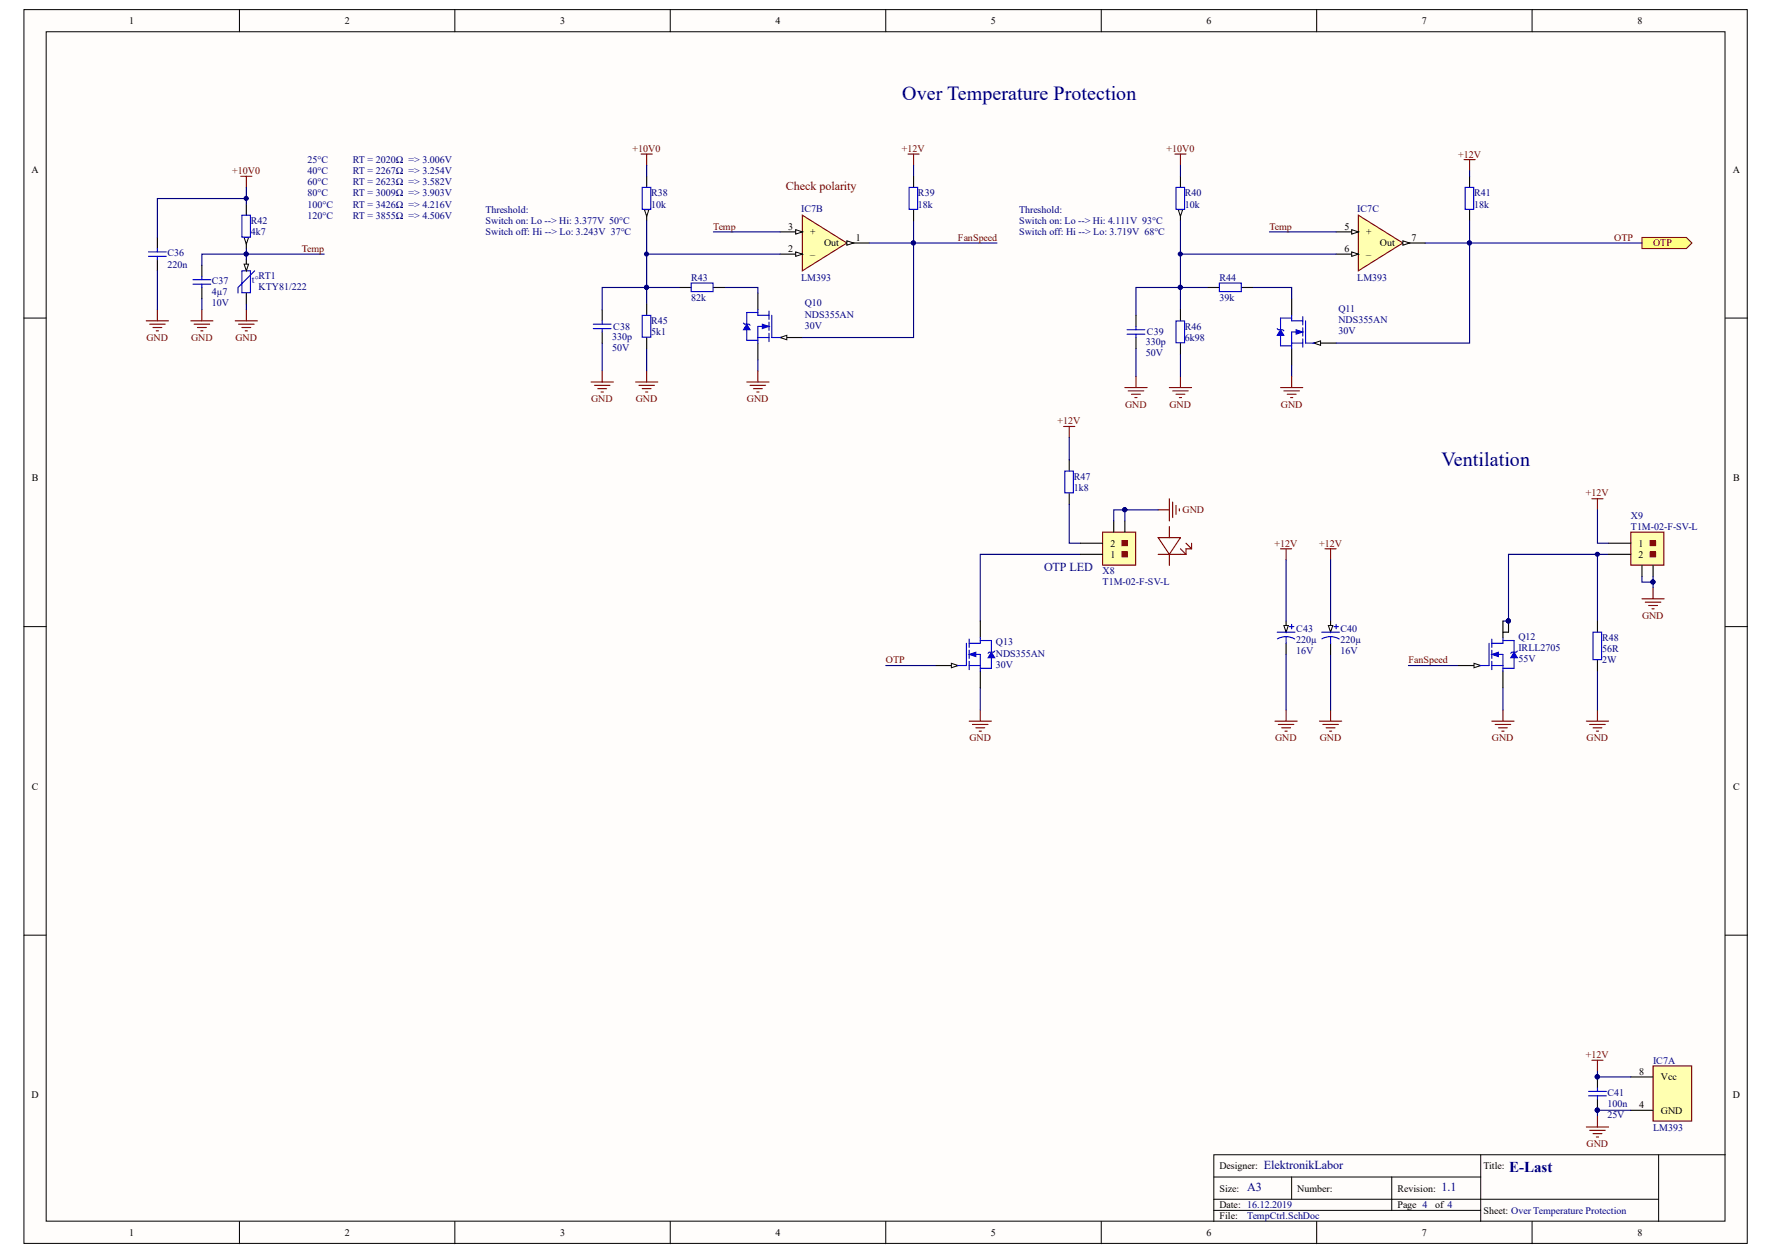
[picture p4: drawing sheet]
<svg xmlns="http://www.w3.org/2000/svg" width="420mm" height="297mm" viewBox="0 0 420 297" stroke-linecap="round" stroke-linejoin="round" font-family="sans-serif">
<defs><g id="words">
<g font-size="4.7" fill="#000080">
<text x="213.6" y="23.6">Over Temperature Protection</text>
<text x="341.3" y="110.5">Ventilation</text>
</g>
<text font-size="3.6" fill="#000080" x="357.3" y="277.6">E-Last</text>
<text font-size="2.9" fill="#800000" x="186.1" y="45.1">Check polarity</text>
<g font-size="2.9" fill="#000080">
<text x="247.2" y="135.3">OTP LED</text>
<text x="299.2" y="276.8">ElektronikLabor</text>
<text x="295.3" y="282.2">A3</text>
<text x="341.3" y="282.2">1.1</text>
</g>
<g font-size="2.4">
<text x="30.6" y="5.7">1</text>
<text x="81.6" y="5.7">2</text>
<text x="132.6" y="5.7">3</text>
<text x="183.6" y="5.7">4</text>
<text x="234.6" y="5.7">5</text>
<text x="285.7" y="5.7">6</text>
<text x="336.7" y="5.7">7</text>
<text x="387.7" y="5.7">8</text>
<text x="7.4" y="41">A</text>
<text x="410.3" y="41">A</text>
<text x="186.7" y="54.4">3</text>
<text x="186.7" y="59.7">2</text>
<text x="191.8" y="55.8">+</text>
<text x="195.1" y="58.4">Out</text>
<text x="202.6" y="57">1</text>
<text x="318.3" y="54.4">5</text>
<text x="318.3" y="59.7">6</text>
<text x="323.5" y="55.8">+</text>
<text x="326.7" y="58.4">Out</text>
<text x="334.2" y="57">7</text>
<text x="191.8" y="61">–</text>
<text x="323.5" y="61">–</text>
<text x="7.5" y="114">B</text>
<text x="410.4" y="114">B</text>
<text x="262.9" y="129.5">2</text>
<text x="387.9" y="129.5">1</text>
<text x="262.9" y="132.1">1</text>
<text x="387.9" y="132.1">2</text>
<text x="7.5" y="187.1">C</text>
<text x="410.4" y="187.1">C</text>
<text x="388.1" y="254.6">8</text>
<text x="393.3" y="255.9">Vcc</text>
<text x="7.4" y="260.2">D</text>
<text x="388.1" y="262.5">4</text>
<text x="393.3" y="263.8">GND</text>
<text x="410.3" y="260.2">D</text>
<text x="288.7" y="277">Designer:</text>
<text x="351.2" y="277">Title:</text>
<text x="288.7" y="282.3">Size:</text>
<text x="288.7" y="286.2">Date: 16.12.2019</text>
<text x="307.2" y="282.3">Number:</text>
<text x="330.9" y="282.3">Revision:</text>
<text x="330.9" y="286.2">Page 4</text>
<text x="339.8" y="286.2">of 4</text>
<text x="351.2" y="287.5">Sheet: Over Temperature Protection</text>
<text x="30.6" y="292.7">1</text>
<text x="81.6" y="292.7">2</text>
<text x="132.6" y="292.7">3</text>
<text x="183.6" y="292.7">4</text>
<text x="234.6" y="292.7">5</text>
<text x="285.7" y="292.7">6</text>
<text x="288.7" y="288.9">File:</text>
<text x="336.7" y="292.7">7</text>
<text x="387.7" y="292.7">8</text>
</g>
<g font-size="2.4" fill="#800000">
<text x="149.8" y="36">+10V0</text>
<text x="213.6" y="36">+12V</text>
<text x="276.2" y="36">+10V0</text>
<text x="55" y="41.2">+10V0</text>
<text x="345.2" y="37.3">+12V</text>
<text x="71.5" y="59.7">Temp</text>
<text x="168.9" y="54.4">Temp</text>
<text x="226.8" y="57">FanSpeed</text>
<text x="300.6" y="54.4">Temp</text>
<text x="382.2" y="57">OTP</text>
<text x="391.4" y="58.4">OTP</text>
<text x="34.7" y="80.7">GND</text>
<text x="45.2" y="80.7">GND</text>
<text x="55.7" y="80.7">GND</text>
<text x="140" y="95.3">GND</text>
<text x="150.5" y="95.3">GND</text>
<text x="176.8" y="95.3">GND</text>
<text x="250.4" y="100.5">+12V</text>
<text x="266.4" y="96.5">GND</text>
<text x="276.9" y="96.5">GND</text>
<text x="303.3" y="96.5">GND</text>
<text x="375.5" y="117.6">+12V</text>
<text x="280" y="121.6">GND</text>
<text x="301.8" y="129.5">+12V</text>
<text x="312.3" y="129.5">+12V</text>
<text x="388.8" y="146.6">GND</text>
<text x="209.7" y="157.1">OTP</text>
<text x="333.5" y="157.1">FanSpeed</text>
<text x="229.5" y="175.6">GND</text>
<text x="301.9" y="175.6">GND</text>
<text x="312.5" y="175.6">GND</text>
<text x="353.3" y="175.6">GND</text>
<text x="375.7" y="175.6">GND</text>
<text x="375.5" y="250.6">+12V</text>
<text x="375.7" y="271.7">GND</text>
</g>
<g font-size="2.4" fill="#000080">
<text x="72.8" y="38.6">25°C</text>
<text x="72.8" y="41.2">40°C</text>
<text x="83.6" y="38.6">RT = 2020Ω =&gt; 3.006V</text>
<text x="83.6" y="41.2">RT = 2267Ω =&gt; 3.254V</text>
<text x="72.8" y="43.9">60°C</text>
<text x="72.8" y="46.5">80°C</text>
<text x="83.6" y="43.9">RT = 2623Ω =&gt; 3.582V</text>
<text x="83.6" y="46.5">RT = 3009Ω =&gt; 3.903V</text>
<text x="154.2" y="46.5">R38</text>
<text x="217.4" y="46.5">R39</text>
<text x="280.5" y="46.5">R40</text>
<text x="349" y="46.5">R41</text>
<text x="59.4" y="53.1">R42</text>
<text x="72.8" y="49.2">100°C</text>
<text x="72.8" y="51.8">120°C</text>
<text x="83.6" y="49.2">RT = 3426Ω =&gt; 4.216V</text>
<text x="83.6" y="51.8">RT = 3855Ω =&gt; 4.506V</text>
<text x="114.9" y="50.4">Threshold:</text>
<text x="114.9" y="53.1">Switch on: Lo --&gt; Hi: 3.377V 50°C</text>
<text x="154.2" y="49.2">10k</text>
<text x="189.7" y="50.2">IC7B</text>
<text x="217.4" y="49.2">18k</text>
<text x="241.3" y="50.4">Threshold:</text>
<text x="241.3" y="53.1">Switch on: Lo --&gt; Hi: 4.111V 93°C</text>
<text x="280.5" y="49.2">10k</text>
<text x="321.4" y="50.2">IC7C</text>
<text x="349" y="49.2">18k</text>
<text x="59.4" y="55.8">4k7</text>
<text x="114.9" y="55.8">Switch off: Hi --&gt; Lo: 3.243V 37°C</text>
<text x="241.3" y="55.8">Switch off: Hi --&gt; Lo: 3.719V 68°C</text>
<text x="39.7" y="60.8">C36</text>
<text x="39.7" y="63.4">220n</text>
<text x="61.2" y="66">RT1</text>
<text x="50.2" y="67.4">C37</text>
<text x="50.2" y="70">4µ7</text>
<text x="61.2" y="68.6">KTY81/222</text>
<text x="163.7" y="66.5">R43</text>
<text x="163.7" y="71.2">82k</text>
<text x="189.7" y="66.5">LM393</text>
<text x="288.7" y="66.5">R44</text>
<text x="288.7" y="71.2">39k</text>
<text x="321.4" y="66.5">LM393</text>
<text x="50.2" y="72.6">10V</text>
<text x="154.2" y="76.8">R45</text>
<text x="190.5" y="77.8">30V</text>
<text x="190.5" y="72.6">Q10</text>
<text x="190.5" y="75.2">NDS355AN</text>
<text x="316.9" y="73.9">Q11</text>
<text x="316.9" y="76.6">NDS355AN</text>
<text x="145" y="83.1">50V</text>
<text x="145" y="80.5">330p</text>
<text x="145.2" y="78.1">C38</text>
<text x="154.2" y="79.4">5k1</text>
<text x="271.3" y="81.8">330p</text>
<text x="271.6" y="79.4">C39</text>
<text x="280.5" y="78.1">R46</text>
<text x="280.5" y="80.7">6k98</text>
<text x="316.9" y="79.2">30V</text>
<text x="271.3" y="84.4">50V</text>
<text x="254.2" y="113.7">R47</text>
<text x="254.2" y="116.3">1k8</text>
<text x="386.2" y="122.9">X9</text>
<text x="386.2" y="125.6">T1M-02-F-SV-L</text>
<text x="261.1" y="136.1">X8</text>
<text x="261.1" y="138.7">T1M-02-F-SV-L</text>
<text x="306.9" y="149.8">C43</text>
<text x="317.4" y="149.8">C40</text>
<text x="235.8" y="152.9">Q13</text>
<text x="235.8" y="155.6">NDS355AN</text>
<text x="306.9" y="155">16V</text>
<text x="306.9" y="152.4">220µ</text>
<text x="317.4" y="155">16V</text>
<text x="317.4" y="152.4">220µ</text>
<text x="359.5" y="151.6">Q12</text>
<text x="359.5" y="154.2">IRLL2705</text>
<text x="379.3" y="151.9">R48</text>
<text x="379.3" y="154.5">56R</text>
<text x="235.8" y="158.2">30V</text>
<text x="359.5" y="156.9">55V</text>
<text x="379.3" y="157.1">2W</text>
<text x="391.4" y="252">IC7A</text>
<text x="380.6" y="259.6">C41</text>
<text x="380.6" y="262.2">100n</text>
<text x="380.6" y="264.8">25V</text>
<text x="391.4" y="267.8">LM393</text>
<text x="295.3" y="288.9">TempCtrl.SchDoc</text>
</g>
<text font-size="2.4" fill="#00f" x="59.6" y="66.9">t°</text>
</g></defs>
<g fill="#fffdfb" stroke="#000" stroke-width=".24">
<path d="M5.7 2.3h408v292.2h-408z"/>
<path d="M10.9 7.5h397.5v281.8h-397.5z"/>
</g>
<g fill="none" stroke="#000" stroke-width=".24">
<path d="M56.7 2.3v5.2M107.7 2.3v5.2M158.7 2.3v5.2M209.7 2.3v5.2M260.8 2.3v5.2M311.8 2.3v5.2M362.8 2.3v5.2M5.7 75.3h5.2M408.5 75.3h5.3M5.7 148.4h5.2M408.5 148.4h5.3M5.7 221.5h5.2"/>
<path d="M408.5 221.5h5.3M287.4 278.8h63.2M305.8 278.8v5.3M329.5 278.8v7.9M350.6 273.5v15.8M392.7 273.5v15.8M408.5 273.5h-121.1v15.8M56.7 289.3v5.3M107.7 289.3v5.3M158.7 289.3v5.3M209.7 289.3v5.3M260.8 289.3v5.3"/>
<path d="M287.4 286.7h63.2M287.4 284.1h105.3M311.8 289.3v5.3M362.8 289.3v5.3"/>
</g>
<path d="M388.8 56.2h10.5l1.3 1.4-1.3 1.3h-10.5z" fill-rule="evenodd" fill="#ffff80" stroke="#800000" stroke-width=".24"/>
<path d="M337.4 57.6h51.4" fill="none" stroke="#000080" stroke-width=".26"/>
<path d="M321.6 51l10.6 6.6-10.6 6.5z" fill="#ffffb0" stroke="#800000" stroke-width=".26"/>
<path d="M316.4 54.9h5.2" fill="none" stroke="#000" stroke-width=".26"/>
<path d="M320.1 54.4l1.5 .5-1.5 .6z" fill="#fffdfb" stroke="#000" stroke-width=".24"/>
<path d="M316.4 60.2h5.2" fill="none" stroke="#000" stroke-width=".26"/>
<path d="M320.1 59.7l1.5 .5-1.5 .5z" fill="#fffdfb" stroke="#000" stroke-width=".24"/>
<path d="M332.2 57.6h5.2" fill="none" stroke="#000" stroke-width=".26"/>
<path d="M332.2 57l1.5 .6-1.5 .5z" fill="#fffdfb" stroke="#000" stroke-width=".24"/>
<path d="M190 51l10.5 6.6-10.5 6.5z" fill="#ffffb0" stroke="#800000" stroke-width=".26"/>
<path d="M184.7 54.9h5.3" fill="none" stroke="#000" stroke-width=".26"/>
<path d="M188.4 54.4l1.6 .5-1.6 .6z" fill="#fffdfb" stroke="#000" stroke-width=".24"/>
<path d="M184.7 60.2h5.3" fill="none" stroke="#000" stroke-width=".26"/>
<path d="M188.4 59.7l1.6 .5-1.6 .5z" fill="#fffdfb" stroke="#000" stroke-width=".24"/>
<path d="M200.5 57.6h5.3" fill="none" stroke="#000" stroke-width=".26"/>
<path d="M200.5 57l1.6 .6-1.6 .5z" fill="#fffdfb" stroke="#000" stroke-width=".24"/>
<path d="M391.4 252.5h9.1v13.1h-9.1z" fill="#ffffb0" stroke="#800000" stroke-width=".26"/>
<path d="M58.3 61.5v2.6M58.3 69.4v2.6M386.1 255.1h5.3M386.1 263h5.3" fill="none" stroke="#000" stroke-width=".26"/>
<path d="M376.9 251.1h2.7M378.2 251.1v2.7M375.6 267h5.3M376.4 267.7h3.7M377.2 268.5h2.1M378 269.3h.5M378.2 264.3v2.7" fill="none" stroke="#800000" stroke-width=".26"/>
<path d="M378.2 253.8v1.3h7.9M386.1 263h-7.9v1.3" fill="none" stroke="#000080" stroke-width=".26"/>
<g fill="#000080" stroke="#000080" stroke-width=".24">
<circle cx="378.2" cy="255.1" r=".49"/>
<circle cx="378.2" cy="263" r=".49"/>
</g>
<path d="M57.3 64.1h2v5.2h-2z" fill="none" stroke="#00f" stroke-width=".26"/>
<path d="M57.8 62.6h1.1l-.6 1.5z" fill="#fffdfb" stroke="#000" stroke-width=".24"/>
<path d="M60.3 64.1l-3.9 4v1.3" fill="none" stroke="#00f" stroke-width=".26"/>
<path d="M57 41.8h2.6M58.3 41.8v2.6" fill="none" stroke="#800000" stroke-width=".26"/>
<path d="M58.3 56.2v2.7" fill="none" stroke="#000" stroke-width=".26"/>
<path d="M57.8 56.2h1.1l-.6 1.6z" fill="#fffdfb" stroke="#000" stroke-width=".24"/>
<path d="M37.3 56.2v2.7M58.3 48.3v2.7M153.1 49.7v2.6M37.3 61.5v2.6" fill="none" stroke="#000" stroke-width=".26"/>
<path d="M35.2 59.7h4.2M37.3 58.9v.8M57.3 51h2v5.2h-2zM35.2 60.7h4.2M37.3 60.7v.8" fill="none" stroke="#00f" stroke-width=".26"/>
<g fill="none" stroke="#800000" stroke-width=".26">
<path d="M151.8 36.5h2.6M153.1 36.5v2.6M34.6 76h5.3M35.4 76.8h3.7M36.2 77.6h2.1M37 78.4h.5M37.3 73.4v2.6M55.7 76h5.3M56.5 76.8h3.7M57.3 77.6h2.1M58.1 78.4h.5M58.3 73.4v2.6"/>
<path d="M376.9 118.1h2.7M378.2 118.1v2.7"/>
</g>
<path d="M58.3 47h-21v9.2M58.3 44.4v3.9M58.3 58.9v2.6M37.3 64.1v9.3M58.3 72v1.4M378.2 120.8v7.9h2.7" fill="none" stroke="#000080" stroke-width=".26"/>
<circle cx="58.3" cy="47" r=".49" fill="#000080" stroke="#000080" stroke-width=".24"/>
<path d="M152.6 49.7h1l-.5 1.5z" fill="#fffdfb" stroke="#000" stroke-width=".24"/>
<path d="M153.1 41.8v2.6M279.5 49.7v2.6M47.8 62.8v2.7M47.8 68.1v2.6M142.6 73.4v2.6M142.6 78.6v2.7M153.1 72v2.7M153.1 80v2.6" fill="none" stroke="#000" stroke-width=".26"/>
<path d="M152.1 44.4h2v5.2h-2zM45.7 67.3h4.2M45.7 66.3h4.2M47.8 65.5v.8M47.8 67.3v.8M140.5 77.8h4.2M140.5 76.8h4.2M142.6 76v.8M142.6 77.8v.8M152.1 74.7h2v5.2h-2z" fill="none" stroke="#00f" stroke-width=".26"/>
<g fill="none" stroke="#000080" stroke-width=".26">
<path d="M153.1 39.1v2.7M216.3 39.1v2.7M153.1 52.3v19.7M205.8 57.6h30.3M216.3 52.3v5.3M47.8 70.7v2.7M58.3 60.2h-10.5v2.6M153.1 60.2h31.6M142.6 81.3v6.6M153.1 82.6v5.3M378.2 131.3v15.8M380.9 131.3h-23.7v15.8h-1.3"/>
<path d="M378.2 159v9.2M355.9 162.9v5.3"/>
</g>
<g fill="#000080" stroke="#000080" stroke-width=".24">
<circle cx="153.1" cy="60.2" r=".48"/>
<circle cx="378.2" cy="131.3" r=".48"/>
<circle cx="357.1" cy="147.1" r=".49"/>
<circle cx="216.3" cy="57.5" r=".48"/>
<circle cx="58.3" cy="60.2" r=".48"/>
</g>
<g fill="none" stroke="#800000" stroke-width=".26">
<path d="M215 36.5h2.6M216.3 36.5v2.6M278.2 36.5h2.6M279.5 36.5v2.6M346.6 37.8h2.7M348 37.8v2.6M45.2 76h5.2M46 76.8h3.6M46.7 77.6h2.1M47.5 78.4h.6M47.8 73.4v2.6M140 90.5h5.2"/>
<path d="M140.7 91.3h3.7M141.5 92.1h2.1M142.3 92.9h.5M142.6 87.9v2.6M150.5 90.5h5.3M151.3 91.3h3.7M152.1 92.1h2.1M152.9 92.9h.5M153.1 87.9v2.6M353.2 170.8h5.3M354 171.6h3.7M354.8 172.4h2.1"/>
<path d="M355.6 173.2h.5M355.9 168.2v2.6M375.6 170.8h5.3M376.4 171.6h3.7M377.2 172.4h2.1M378 173.2h.5M378.2 168.2v2.6"/>
</g>
<path d="M279 49.7h1l-.5 1.5z" fill="#fffdfb" stroke="#000" stroke-width=".24"/>
<path d="M216.3 41.8v2.6M216.3 49.7v2.6M279.5 41.8v2.6M348 41.8v2.6M348 49.7v2.6M269 74.7v2.6M269 80v2.6M345.3 157.6h5.3M355.9 147.1v2.6M378.2 255.1v2.6M378.2 260.4v2.6" fill="none" stroke="#000" stroke-width=".26"/>
<path d="M215.3 44.4h2v5.2h-2zM278.5 44.4h2v5.2h-2zM346.9 44.4h2v5.2h-2zM266.9 79.2h4.2M266.9 78.1h4.2M269 77.3v.8M269 79.2v.8M376.1 259.6h4.2M376.1 258.5h4.2M378.2 257.7v.8M378.2 259.6v.8" fill="none" stroke="#00f" stroke-width=".26"/>
<path d="M279.5 39.1v2.7M300.6 54.9h15.8M58.3 60.2h18.5M153.1 68.1h-10.5v5.3M279.5 60.2h36.9M286.1 68.1h-17.1v6.6M269 82.6v6.6M279.5 83.9v5.3M315 132.6v14.5M315 155v13.2M333.5 157.6h11.8" fill="none" stroke="#000080" stroke-width=".26"/>
<g fill="#000080" stroke="#000080" stroke-width=".24">
<circle cx="279.5" cy="60.2" r=".48"/>
<circle cx="279.5" cy="68.1" r=".49"/>
<circle cx="58.3" cy="60.2" r=".48"/>
<circle cx="153.1" cy="68.1" r=".49"/>
<circle cx="378.2" cy="255.1" r=".49"/>
<circle cx="378.2" cy="263" r=".49"/>
</g>
<g fill="none" stroke="#800000" stroke-width=".26">
<path d="M266.3 91.8h5.3M267.1 92.6h3.7M267.9 93.4h2.1M268.7 94.2h.5M269 89.2v2.6M276.9 91.8h5.2M277.7 92.6h3.6M278.5 93.4h2.1M279.2 94.2h.6M279.5 89.2v2.6M313.7 130h2.7M315 130v2.6"/>
<path d="M312.4 170.8h5.3M313.2 171.6h3.7M314 172.4h2.1M314.8 173.2h.5M315 168.2v2.6"/>
</g>
<path d="M349 157.1l1.6 .5-1.6 .6z" fill="#fffdfb" stroke="#000" stroke-width=".24"/>
<path d="M253.2 108.9v2.7M253.2 116.8v2.7M221.6 157.6h5.2M232.1 147.1v4M355.9 159v3.9M357.2 147.1v2.6h-1.3v1.4M378.2 147.1v2.6M378.2 156.3v2.7" fill="none" stroke="#000" stroke-width=".26"/>
<path d="M252.1 111.6h2v5.1h-2zM352.6 152.4v5.2h-2.1M353.2 155h2.7v4M353.2 157.6h2.7M353.2 151.4v2M353.2 154v2M353.2 156.6v2M355.9 151.1v1.3h-2.7M355.9 151.7h2.6v2.8M358.5 155.8v2.5h-2.6M359.3 154.2l-.3 .3h-1l-.3 .3M377.2 149.7h2v6.6h-2z" fill="none" stroke="#00f" stroke-width=".26"/>
<g fill="#00f" stroke="#00f" stroke-width=".24">
<path d="M353.2 155l1.6-.5v1z"/>
<path d="M358.5 154.5l.8 1.3h-1.6z"/>
</g>
<g fill="#000080" stroke="#000080" stroke-width=".24">
<circle cx="357.1" cy="147.1" r=".49"/>
<circle cx="347.9" cy="57.5" r=".48"/>
</g>
<path d="M279.5 52.3v21.1M348 40.4v1.4M348 52.3v5.3M253.2 119.5v9.2h2.6M253.2 103.7v5.2M255.8 131.3h-23.7v15.8M209.7 157.6h11.9M232.1 162.9v5.3" fill="none" stroke="#000080" stroke-width=".26"/>
<g fill="none" stroke="#800000" stroke-width=".26">
<path d="M251.9 101h2.6M253.2 101v2.7M274.2 127.4h5.3l-2.6 3.9zM276.9 124.7v2.7M276.9 131.3v2.6M279.5 130l1.3 1.3M280.8 128.7l1.3 1.3M282.1 128.7v1.3h-1.3v1.3h-6.6M229.5 170.8h5.2M230.3 171.6h3.7M231.1 172.4h2.1M231.8 173.2h.6"/>
<path d="M232.1 168.2v2.6"/>
</g>
<path d="M225.3 157.1l1.5 .5-1.5 .6z" fill="#fffdfb" stroke="#000" stroke-width=".24"/>
<path d="M179.4 69.4v4M184.7 80h5.3M232.1 159v3.9" fill="none" stroke="#000" stroke-width=".26"/>
<path d="M228.8 152.4v5.2h-2.1M229.5 155h2.6v4M229.5 157.6h2.6M229.5 151.4v2M229.5 154v2M229.5 156.6v2M232.1 151.1v1.3h-2.6M232.1 151.7h2.6v2.8M234.7 155.8v2.5h-2.6M235.5 154.2l-.2 .3h-1.1l-.2 .3" fill="none" stroke="#00f" stroke-width=".26"/>
<g fill="#00f" stroke="#00f" stroke-width=".24">
<path d="M229.5 155l1.6-.5v1z"/>
<path d="M234.7 154.5l.8 1.3h-1.5z"/>
</g>
<path d="M168.9 54.9h15.8" fill="none" stroke="#000080" stroke-width=".26"/>
<path d="M184.7 80l1.6-.6v1.1z" fill="#fffdfb" stroke="#000" stroke-width=".24"/>
<path d="M305.8 70.7v4M179.4 81.3v3.9M311.1 81.3h5.3" fill="none" stroke="#000" stroke-width=".26"/>
<path d="M176 76.5l.3 .3h1l.3 .3M176.8 78.1v2.5h2.6M179.4 73.4v1.3h2.7M179.4 80h2.7M179.4 74h-2.6v2.8M182.1 77.3h-2.7v4M182.1 73.7v2M182.1 76.3v2M182.1 79v1.9M182.7 74.7v5.3h2.1" fill="none" stroke="#00f" stroke-width=".26"/>
<g fill="#00f" stroke="#00f" stroke-width=".24">
<path d="M180.5 76.8l1.6 .5-1.6 .5z"/>
<path d="M176.8 76.8l.8 1.3h-1.6z"/>
</g>
<path d="M216.3 57.6v22.4h-26.3M153.1 68.1h7.9M171.5 68.1h7.9v1.3M179.4 85.2v2.7" fill="none" stroke="#000080" stroke-width=".26"/>
<g fill="#000080" stroke="#000080" stroke-width=".24">
<circle cx="153.1" cy="68.1" r=".49"/>
<circle cx="216.3" cy="57.5" r=".48"/>
</g>
<path d="M176.8 90.5h5.3M177.6 91.3h3.7M178.4 92.1h2.1M179.2 92.9h.5M179.4 87.9v2.6" fill="none" stroke="#800000" stroke-width=".26"/>
<path d="M311.1 81.3l1.6-.6v1.1z" fill="#fffdfb" stroke="#000" stroke-width=".24"/>
<path d="M305.8 82.6v3.9" fill="none" stroke="#000" stroke-width=".26"/>
<path d="M302.4 77.8l.3 .3h1l.3 .3M303.2 79.4v2.5h2.6M305.8 74.7v1.3h2.7M305.8 75.3h-2.6v2.8M308.5 78.6h-2.7v4M308.5 75v2M308.5 77.6v2M309.1 76v5.3h2.1M305.8 81.3h2.7M308.5 80.3v1.9" fill="none" stroke="#00f" stroke-width=".26"/>
<g fill="#00f" stroke="#00f" stroke-width=".24">
<path d="M306.9 78.1l1.6 .5-1.6 .6z"/>
<path d="M303.2 78.1l.8 1.3h-1.6z"/>
</g>
<path d="M348 57.6v23.7h-31.6M296.6 68.1h9.2v2.6M305.8 86.5v2.7" fill="none" stroke="#000080" stroke-width=".26"/>
<path d="M303.2 91.8h5.3M304 92.6h3.7M304.8 93.4h2.1M305.6 94.2h.5M305.8 89.2v2.6" fill="none" stroke="#800000" stroke-width=".26"/>
<circle cx="347.9" cy="57.5" r=".48" fill="#000080" stroke="#000080" stroke-width=".24"/>
<path d="M261.1 126h7.8v7.9h-7.8z" fill="#ffffb0" stroke="#800000" stroke-width=".26"/>
<path d="M255.8 131.3h5.3M255.8 128.7h5.3M263.7 123.4v2.6M266.3 123.4v2.6" fill="none" stroke="#000" stroke-width=".26"/>
<g fill="#800000" stroke="#800000" stroke-width=".26">
<path d="M265.7 128h1.2v1.3h-1.2z"/>
<path d="M265.7 130.7h1.2v1.2h-1.2z"/>
</g>
<path d="M386.1 126h7.9v7.9h-7.9z" fill="#ffffb0" stroke="#800000" stroke-width=".26"/>
<path d="M161 68.1h2.6M168.9 68.1h2.6M279.5 73.4v2.6M286.1 68.1h2.6M294 68.1h2.6M279.5 81.3v2.6M380.9 128.7h5.2M380.9 131.3h5.2M388.8 133.9v2.7M391.4 133.9v2.7M315 147.1v2.6" fill="none" stroke="#000" stroke-width=".26"/>
<g fill="#800000" stroke="#800000" stroke-width=".26">
<path d="M390.8 130.7h1.2v1.2h-1.2z"/>
<path d="M390.8 128h1.2v1.3h-1.2z"/>
</g>
<path d="M163.6 67h5.2v2.1h-5.2zM278.5 76h2v5.2h-2zM288.7 67h5.2v2.1h-5.2z" fill="none" stroke="#00f" stroke-width=".26"/>
<path d="M314.5 148.2h1.1l-.6 1.5z" fill="#fffdfb" stroke="#000" stroke-width=".24"/>
<path d="M304.5 147.1v2.6M315 152.4v2.6" fill="none" stroke="#000" stroke-width=".26"/>
<path d="M312.9 149.7h4.3M315 150.8l1.3 .2 .8 .4M315 150.8l-.8 .1-1.2 .4M315 150.8v1.6M315.8 148.4h1.1M316.4 147.9v1.1" fill="none" stroke="#00f" stroke-width=".26"/>
<path d="M304 148.2h1l-.5 1.5z" fill="#fffdfb" stroke="#000" stroke-width=".24"/>
<path d="M304.5 152.4v2.6" fill="none" stroke="#000" stroke-width=".26"/>
<path d="M302.4 149.7h4.2M304.5 150.8l1.3 .2 .8 .4M304.5 150.8l-.8 .1-1.2 .4M304.5 150.8v1.6M305.3 148.4h1.1M305.8 147.9v1.1" fill="none" stroke="#00f" stroke-width=".26"/>
<g fill="none" stroke="#800000" stroke-width=".26">
<path d="M276.9 118.1v5.3M277.7 118.9v3.7M278.5 119.7v2.1M274.2 120.8h2.7M279.2 120.5v.5M303.2 130h2.6M304.5 130v2.6M391.4 139.2v2.6M388.8 141.8h5.2M389.6 142.6h3.7M390.4 143.4h2.1M391.1 144.2h.6"/>
<path d="M301.9 170.8h5.3M302.7 171.6h3.7M303.5 172.4h2.1M304.3 173.2h.5M304.5 168.2v2.6"/>
</g>
<path d="M266.3 120.8h-2.6v2.6M274.2 120.8h-7.9v2.6M304.5 132.6v14.5M388.8 136.6v1.3h2.6v1.3M391.4 136.6v1.3M304.5 155v13.2" fill="none" stroke="#000080" stroke-width=".26"/>
<g fill="#000080" stroke="#000080" stroke-width=".24">
<circle cx="266.3" cy="120.7" r=".49"/>
<circle cx="391.4" cy="137.9" r=".49"/>
</g>
<use href="#words"/>
</svg>
